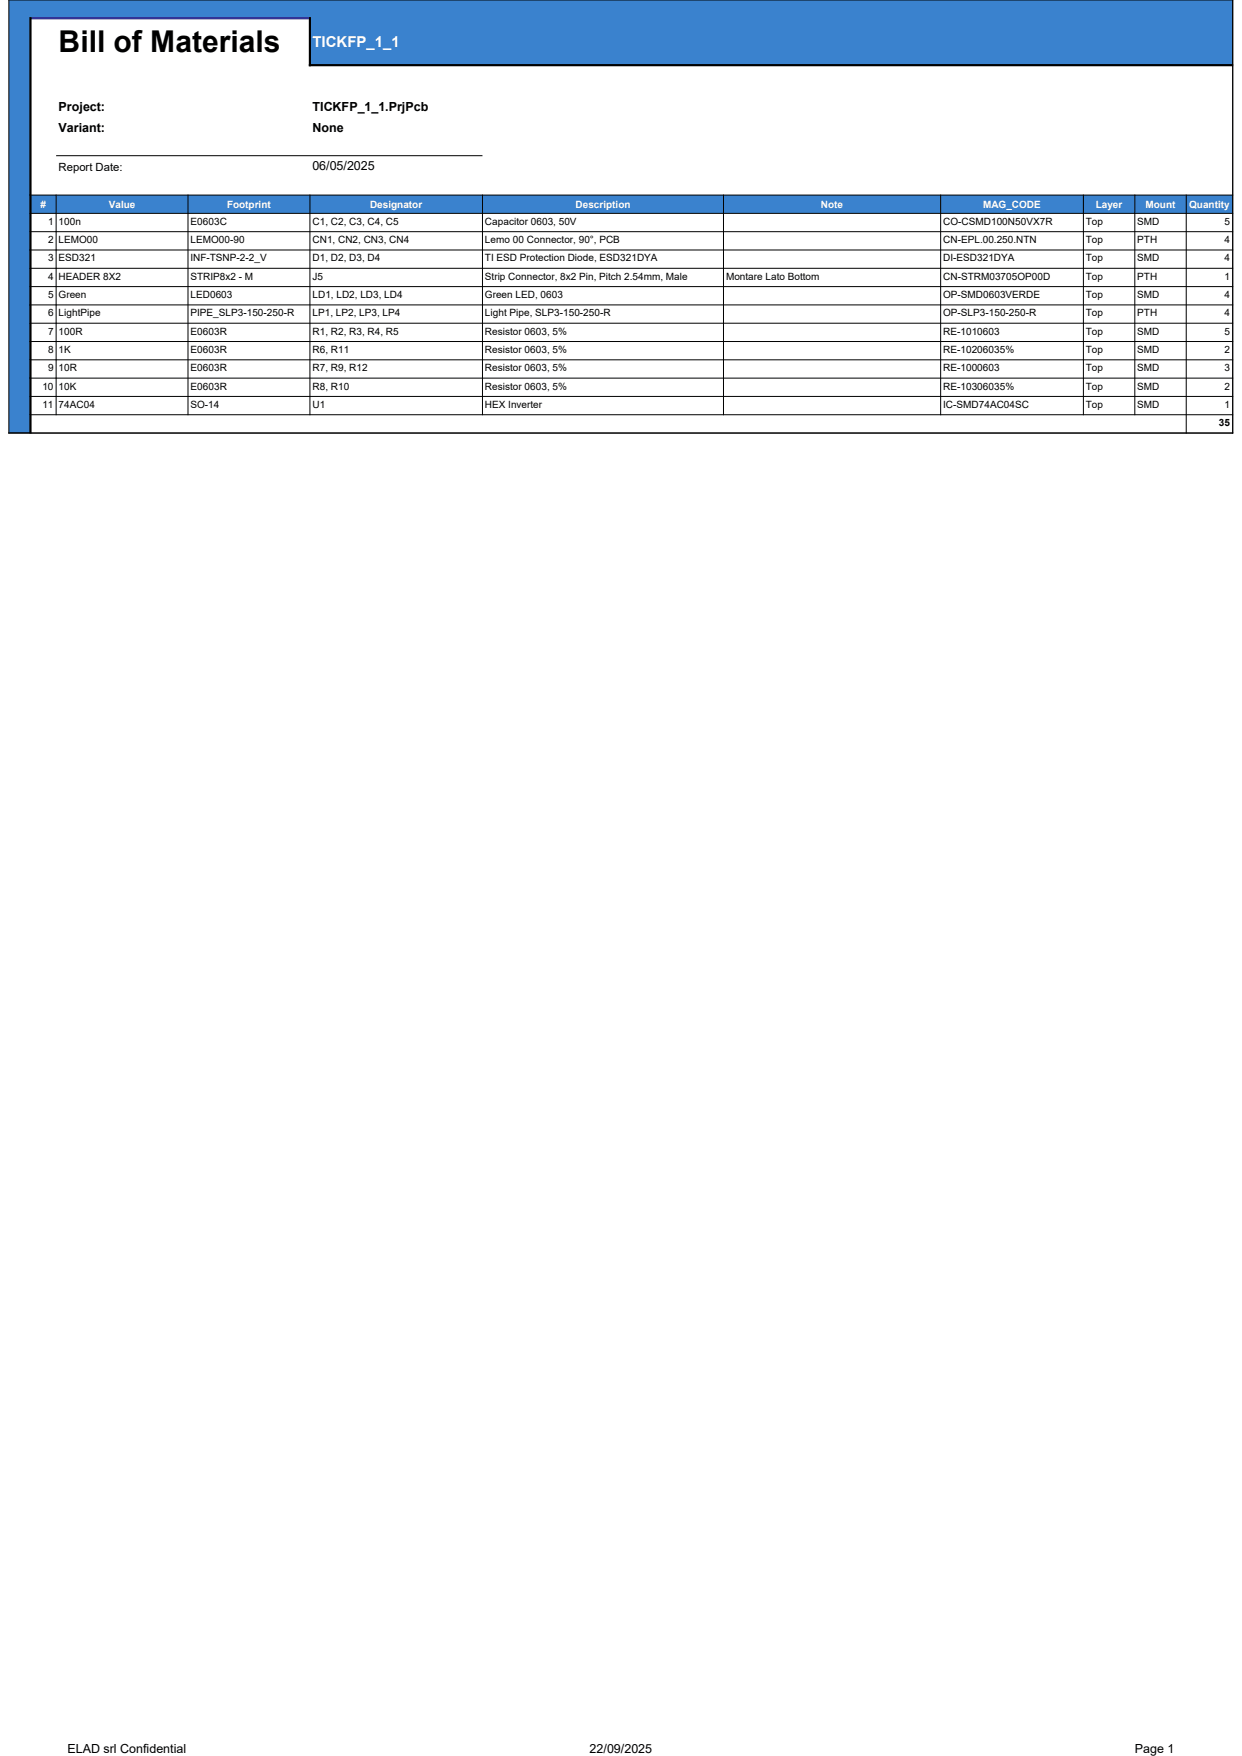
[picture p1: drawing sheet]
<svg xmlns="http://www.w3.org/2000/svg" width="210mm" height="297mm" viewBox="0 0 210 297" stroke-linecap="round" stroke-linejoin="round" font-family="sans-serif">
<defs><g id="words">
<text font-size="5.1" x="9.9" y="8.8">Bill of Materials</text>
<text font-size="2.5" fill="#fff" x="52.8" y="7.9">TICKFP_1_1</text>
<g font-size="2.1">
<text x="9.9" y="18.7">Project:</text>
<text x="9.9" y="22.4">Variant:</text>
<text x="52.8" y="18.7">TICKFP_1_1.PrjPcb</text>
<text x="52.8" y="22.4">None</text>
<text x="52.8" y="28.8">06/05/2025</text>
<text x="11.4" y="296.5">ELAD srl Confidential</text>
<text x="99.7" y="296.5">22/09/2025</text>
<text x="191.9" y="296.5">Page 1</text>
</g>
<text font-size="1.9" x="9.9" y="28.9">Report Date:</text>
<g font-size="1.7" fill="#fff">
<text x="6.8" y="35.1">#</text>
<text x="18.4" y="35.1">Value</text>
<text x="38.4" y="35.1">Footprint</text>
<text x="62.6" y="35.1">Designator</text>
<text x="97.3" y="35.1">Description</text>
<text x="138.8" y="35.1">Note</text>
<text x="166.2" y="35.1">MAG_CODE</text>
<text x="185.3" y="35.1">Layer</text>
<text x="193.7" y="35.1">Mount</text>
<text x="201.1" y="35.1">Quantity</text>
</g>
<g font-size="1.7">
<text x="8.1" y="38">1</text>
<text x="8.1" y="41.1">2</text>
<text x="9.9" y="38">100n</text>
<text x="9.9" y="41.1">LEMO00</text>
<text x="32.2" y="38">E0603C</text>
<text x="32.2" y="41.1">LEMO00-90</text>
<text x="52.8" y="38">C1, C2, C3, C4, C5</text>
<text x="52.8" y="41.1">CN1, CN2, CN3, CN4</text>
<text x="82" y="38">Capacitor 0603, 50V</text>
<text x="82" y="41.1">Lemo 00 Connector, 90°, PCB</text>
<text x="159.5" y="38">CO-CSMD100N50VX7R</text>
<text x="159.5" y="41.1">CN-EPL.00.250.NTN</text>
<text x="183.6" y="38">Top</text>
<text x="183.6" y="41.1">Top</text>
<text x="192.3" y="38">SMD</text>
<text x="192.3" y="41.1">PTH</text>
<text x="207.1" y="38">5</text>
<text x="207.1" y="41.1">4</text>
<text x="8.1" y="44.2">3</text>
<text x="8.1" y="47.3">4</text>
<text x="9.9" y="44.2">ESD321</text>
<text x="9.9" y="47.3">HEADER 8X2</text>
<text x="32.2" y="44.2">INF-TSNP-2-2_V</text>
<text x="32.2" y="47.3">STRIP8x2 - M</text>
<text x="52.8" y="44.2">D1, D2, D3, D4</text>
<text x="52.8" y="47.3">J5</text>
<text x="82" y="44.2">TI ESD Protection Diode, ESD321DYA</text>
<text x="82" y="47.3">Strip Connector, 8x2 Pin, Pitch 2.54mm, Male</text>
<text x="122.8" y="47.3">Montare Lato Bottom</text>
<text x="159.5" y="44.2">DI-ESD321DYA</text>
<text x="159.5" y="47.3">CN-STRM03705OP00D</text>
<text x="183.6" y="44.2">Top</text>
<text x="183.6" y="47.3">Top</text>
<text x="192.3" y="44.2">SMD</text>
<text x="192.3" y="47.3">PTH</text>
<text x="207.1" y="44.2">4</text>
<text x="207.1" y="47.3">1</text>
<text x="8.1" y="50.4">5</text>
<text x="8.1" y="53.5">6</text>
<text x="9.9" y="50.4">Green</text>
<text x="9.9" y="53.5">LightPipe</text>
<text x="32.2" y="50.4">LED0603</text>
<text x="32.2" y="53.5">PIPE_SLP3-150-250-R</text>
<text x="52.8" y="50.4">LD1, LD2, LD3, LD4</text>
<text x="52.8" y="53.5">LP1, LP2, LP3, LP4</text>
<text x="82" y="50.4">Green LED, 0603</text>
<text x="82" y="53.5">Light Pipe, SLP3-150-250-R</text>
<text x="159.5" y="50.4">OP-SMD0603VERDE</text>
<text x="159.5" y="53.5">OP-SLP3-150-250-R</text>
<text x="183.6" y="50.4">Top</text>
<text x="183.6" y="53.5">Top</text>
<text x="192.3" y="50.4">SMD</text>
<text x="192.3" y="53.5">PTH</text>
<text x="207.1" y="50.4">4</text>
<text x="207.1" y="53.5">4</text>
<text x="8.1" y="56.6">7</text>
<text x="8.1" y="59.7">8</text>
<text x="9.9" y="56.6">100R</text>
<text x="9.9" y="59.7">1K</text>
<text x="32.2" y="56.6">E0603R</text>
<text x="32.2" y="59.7">E0603R</text>
<text x="52.8" y="56.6">R1, R2, R3, R4, R5</text>
<text x="52.8" y="59.7">R6, R11</text>
<text x="82" y="56.6">Resistor 0603, 5%</text>
<text x="82" y="59.7">Resistor 0603, 5%</text>
<text x="159.5" y="56.6">RE-1010603</text>
<text x="159.5" y="59.7">RE-10206035%</text>
<text x="183.6" y="56.6">Top</text>
<text x="183.6" y="59.7">Top</text>
<text x="192.3" y="56.6">SMD</text>
<text x="192.3" y="59.7">SMD</text>
<text x="207.1" y="56.6">5</text>
<text x="207.1" y="59.7">2</text>
<text x="7.2" y="65.9">10</text>
<text x="8.1" y="62.8">9</text>
<text x="9.9" y="62.8">10R</text>
<text x="9.9" y="65.9">10K</text>
<text x="32.2" y="62.8">E0603R</text>
<text x="32.2" y="65.9">E0603R</text>
<text x="52.8" y="62.8">R7, R9, R12</text>
<text x="52.8" y="65.9">R8, R10</text>
<text x="82" y="62.8">Resistor 0603, 5%</text>
<text x="82" y="65.9">Resistor 0603, 5%</text>
<text x="159.5" y="62.8">RE-1000603</text>
<text x="159.5" y="65.9">RE-10306035%</text>
<text x="183.6" y="62.8">Top</text>
<text x="183.6" y="65.9">Top</text>
<text x="192.3" y="62.8">SMD</text>
<text x="192.3" y="65.9">SMD</text>
<text x="207.1" y="62.8">3</text>
<text x="207.1" y="65.9">2</text>
<text x="7.2" y="69">11</text>
<text x="9.9" y="69">74AC04</text>
<text x="32.2" y="69">SO-14</text>
<text x="52.8" y="69">U1</text>
<text x="82" y="69">HEX Inverter</text>
<text x="159.5" y="69">IC-SMD74AC04SC</text>
<text x="183.6" y="69">Top</text>
<text x="192.3" y="69">SMD</text>
<text x="207.1" y="69">1</text>
<text x="206.1" y="72.1">35</text>
</g>
</g></defs>
<g fill="#3a82ce">
<path d="M1.5 0h206.9v3.1h-206.9z" fill-rule="evenodd"/>
<path d="M1.5 3.1h3.6v7.9h-3.6z" fill-rule="evenodd"/>
</g>
<path d="M5.1 3.1h47.3v7.9h-47.3z" fill-rule="evenodd" fill="#fff"/>
<g fill="#3a82ce">
<path d="M52.4 3.1h156v7.9h-156z" fill-rule="evenodd"/>
<path d="M1.5 11h3.6v22h-3.6z" fill-rule="evenodd"/>
</g>
<path d="M5.1 11h203.3v22h-203.3z" fill-rule="evenodd" fill="#fff"/>
<g fill="#3a82ce">
<path d="M1.5 33h206.9v3.1h-206.9z" fill-rule="evenodd"/>
<path d="M1.5 36.1h3.6v34h-3.6z" fill-rule="evenodd"/>
</g>
<path d="M5.1 36.1h203.3v34h-203.3z" fill-rule="evenodd" fill="#fff"/>
<path d="M1.5 70.1h3.6v3.1h-3.6z" fill-rule="evenodd" fill="#3a82ce"/>
<path d="M200.5 70.1h7.9v3.1h-7.9z" fill-rule="evenodd" fill="#fff"/>
<g fill="none" stroke="#000" stroke-width=".17">
<path d="M1.4 0h207.1M1.5 -.1v73.4M208.4 -.1v73.4M5 33h203.5M5 36.1h203.5M5 39.2h203.5M9.5 26.3h72.1M9.5 32.9v37.3M31.8 32.9v37.3M52.4 32.9v37.3M81.6 32.9v37.3M122.3 32.9v37.3"/>
<path d="M159.1 32.9v37.3M183.2 32.9v37.3M191.9 32.9v37.3M200.6 32.9v40.4M5 42.3h203.5M5 45.4h203.5M5 48.5h203.5M5 51.6h203.5M5 54.7h203.5M5 57.8h203.5M1.4 73.2h207.1M5 60.9h203.5"/>
<path d="M5 64h203.5M5 67.1h203.5M5 70.1h203.5"/>
</g>
<path d="M5 3.1h47.6" fill="none" stroke="#339" stroke-width=".37"/>
<path d="M5.2 2.9v70.4M52.2 11h156.3M52.4 2.9v8.3" fill="none" stroke="#000" stroke-width=".37"/>
<use href="#words"/>
</svg>
